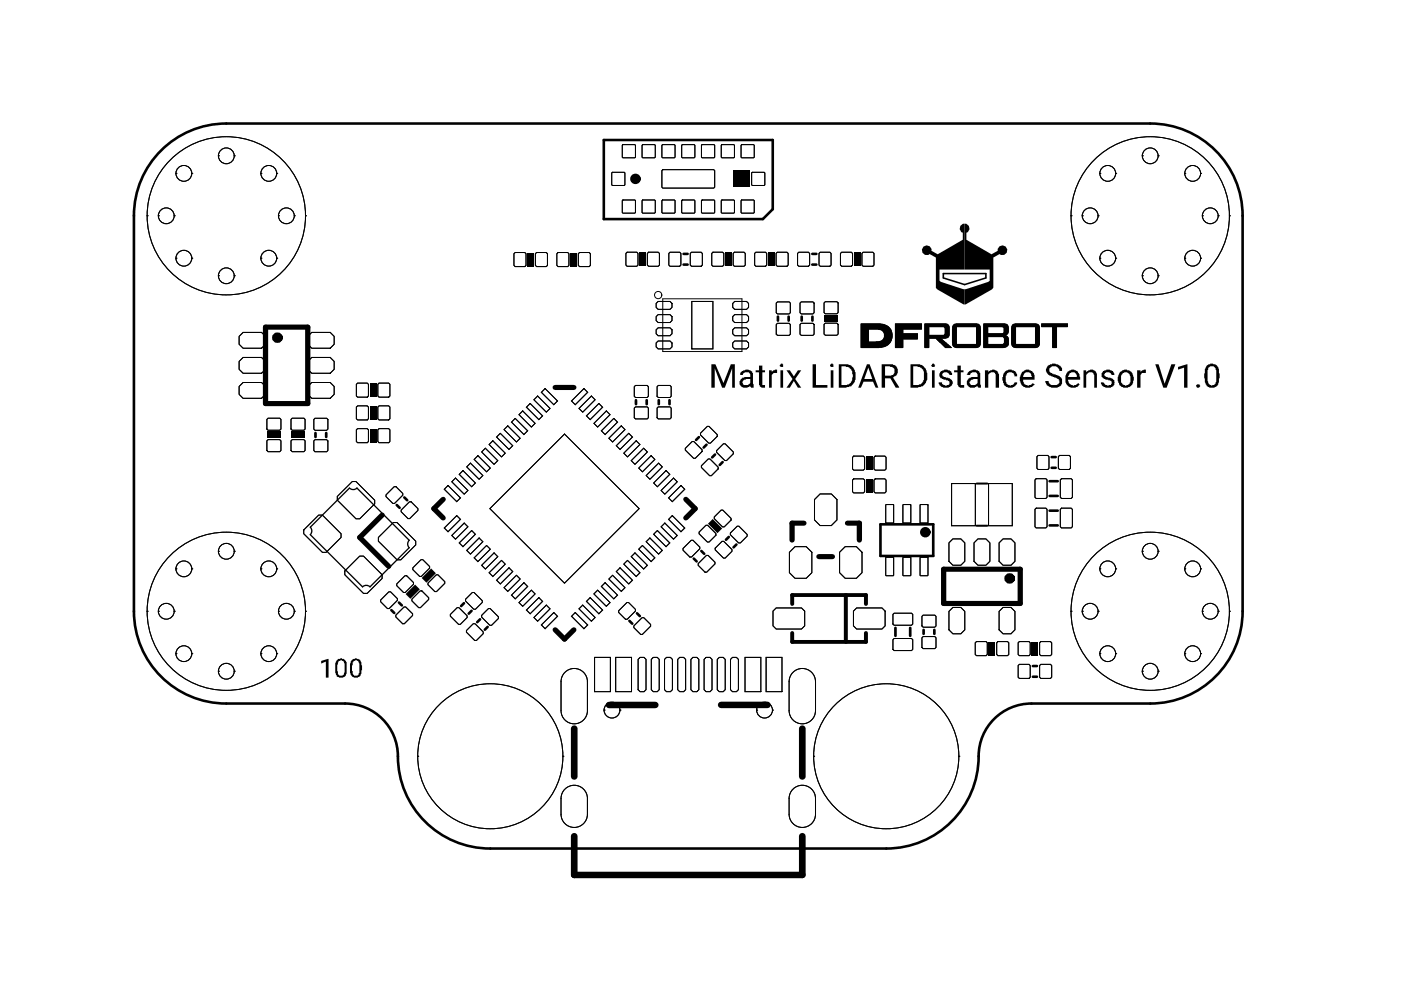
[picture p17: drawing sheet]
<svg xmlns="http://www.w3.org/2000/svg" width="297mm" height="210mm" viewBox="0 0 297 210" stroke-linecap="round" stroke-linejoin="round" font-family="sans-serif">
<g fill="none" stroke="#000" stroke-width=".21">
<path d="M37.3 36.8h.1M37.3 36.8a1.68 1.68 0 0 0 1.7 1.6 1.68 1.68 0 0 0 1.7-1.6M37.3 36.8a1.68 1.68 0 0 1 1.7-1.7 1.68 1.68 0 0 1 1.7 1.7M40.7 36.8h.1M46.3 33h.1M46.3 33a1.68 1.68 0 0 0 1.7 1.7 1.68 1.68 0 0 0 1.7-1.7M46.3 33a1.68 1.68 0 0 1 1.7-1.6 1.68 1.68 0 0 1 1.7 1.6M49.7 33h.1M55.3 36.8h.1M55.3 36.8a1.68 1.68 0 0 0 1.7 1.6 1.68 1.68 0 0 0 1.7-1.6M55.3 36.8a1.68 1.68 0 0 1 1.7-1.7 1.68 1.68 0 0 1 1.7 1.7M58.7 36.8h.1"/>
<path d="M129.8 36.5h2.6l.1 .2v2.5l-.1 .1h-2.6l-.1-.1v-2.5zM132.1 30.7h2.5l.1 .1v2.5l-.1 .2h-2.5l-.2-.2v-2.5zM136.1 30.8l.2-.1h2.5l.1 .1v2.5l-.1 .2h-2.5l-.2-.2zM140.3 30.8l.2-.1h2.5l.1 .1v2.5l-.1 .2h-2.5l-.2-.2zM140.3 36.2l.2-.2h10.8l.2 .2v3.5l-.2 .2h-10.8l-.2-.2zM144.7 30.7h2.5l.1 .1v2.5l-.1 .2h-2.5l-.2-.2v-2.5zM148.9 30.7h2.5l.1 .1v2.5l-.1 .2h-2.5l-.2-.2v-2.5zM152.9 30.8l.2-.1h2.5l.1 .1v2.5l-.1 .2h-2.5l-.2-.2zM157.1 30.8l.2-.1h2.5l.1 .1v2.5l-.1 .2h-2.5l-.2-.2zM159.5 36.5h2.5l.2 .2v2.5l-.2 .1h-2.5l-.1-.1v-2.5zM233.2 36.8h.1M233.2 36.8a1.68 1.68 0 0 0 1.7 1.6 1.68 1.68 0 0 0 1.6-1.6"/>
<path d="M233.2 36.8a1.68 1.68 0 0 1 1.7-1.7 1.68 1.68 0 0 1 1.6 1.7M236.5 36.8h.1M242.2 33h.1M242.2 33a1.68 1.68 0 0 0 1.7 1.7 1.68 1.68 0 0 0 1.6-1.7M242.2 33a1.68 1.68 0 0 1 1.7-1.6 1.68 1.68 0 0 1 1.6 1.6M245.5 33h.1M251.2 36.8h.1M251.2 36.8a1.68 1.68 0 0 0 1.7 1.6 1.68 1.68 0 0 0 1.7-1.6M251.2 36.8a1.68 1.68 0 0 1 1.7-1.7 1.68 1.68 0 0 1 1.7 1.7M254.6 36.8h.1M31.2 45.8h.1M31.2 45.8a16.8 16.8 0 0 0 16.8 16.7 16.8 16.8 0 0 0 16.8-16.7"/>
<path d="M31.2 45.8a16.8 16.8 0 0 1 16.8-16.8 16.8 16.8 0 0 1 16.8 16.8M33.6 45.8h.1M33.6 45.8a1.68 1.68 0 0 0 1.7 1.6 1.68 1.68 0 0 0 1.6-1.6M33.6 45.8a1.68 1.68 0 0 1 1.7-1.7 1.68 1.68 0 0 1 1.6 1.7M36.9 45.8h.1M37.3 54.7h.1M37.3 54.7a1.68 1.68 0 0 0 1.7 1.7 1.68 1.68 0 0 0 1.7-1.7M37.3 54.7a1.68 1.68 0 0 1 1.7-1.6 1.68 1.68 0 0 1 1.7 1.6M40.7 54.7h.1M46.3 58.5h.1M46.3 58.5a1.68 1.68 0 0 0 1.7 1.6 1.68 1.68 0 0 0 1.7-1.6M46.3 58.5a1.68 1.68 0 0 1 1.7-1.7 1.68 1.68 0 0 1 1.7 1.7"/>
<path d="M49.7 58.5h.1M55.3 54.7h.1M55.3 54.7a1.68 1.68 0 0 0 1.7 1.7 1.68 1.68 0 0 0 1.7-1.7M55.3 54.7a1.68 1.68 0 0 1 1.7-1.6 1.68 1.68 0 0 1 1.7 1.6M58.7 54.7h.1M59 45.8h.1M59 45.8a1.68 1.68 0 0 0 1.7 1.6 1.68 1.68 0 0 0 1.7-1.6M59 45.8a1.68 1.68 0 0 1 1.7-1.7 1.68 1.68 0 0 1 1.7 1.7M62.4 45.8h.1M64.8 45.8h.1M109 53.8l.2-.3h2.1l.2 .3v2.5l-.2 .2h-2.1l-.2-.2zM113.5 53.8l.3-.3h2l.3 .3v2.5l-.3 .2h-2l-.3-.2z"/>
<path d="M118.1 53.8l.2-.3h2.1l.2 .3v2.5l-.2 .2h-2.1l-.2-.2zM122.6 53.8l.3-.3h2l.3 .3v2.5l-.3 .2h-2l-.3-.2zM132.1 42.4h2.5l.1 .1v2.6l-.1 .1h-2.5l-.2-.1v-2.6zM132.7 53.7l.3-.2h2l.3 .2v2.5l-.3 .3h-2l-.3-.3zM136.1 42.5l.2-.1h2.5l.1 .1v2.6l-.1 .1h-2.5l-.2-.1zM137.3 53.7l.2-.2h2.1l.2 .2v2.5l-.2 .3h-2.1l-.2-.3zM140.3 42.5l.2-.1h2.5l.1 .1v2.6l-.1 .1h-2.5l-.2-.1zM141.8 53.7l.3-.2h2l.3 .2v2.5l-.3 .3h-2l-.3-.3zM144.7 42.4h2.5l.1 .1v2.6l-.1 .1h-2.5l-.2-.1v-2.6zM146.4 53.7l.2-.2h2.1l.2 .2v2.5l-.2 .3h-2.1l-.2-.3zM148.9 42.4h2.5l.1 .1v2.6l-.1 .1h-2.5l-.2-.1v-2.6zM150.9 53.7l.3-.2h2l.3 .2v2.5l-.3 .3h-2l-.3-.3z"/>
<path d="M152.9 42.5l.2-.1h2.5l.1 .1v2.6l-.1 .1h-2.5l-.2-.1zM155.5 53.7l.2-.2h2.1l.2 .2v2.5l-.2 .3h-2.1l-.2-.3zM157.1 42.5l.2-.1h2.5l.1 .1v2.6l-.1 .1h-2.5l-.2-.1zM160 53.7l.3-.2h2l.3 .2v2.5l-.3 .3h-2l-.3-.3zM164.5 53.7l.3-.2h2.1l.2 .2v2.5l-.2 .3h-2.1l-.3-.3zM169.1 53.7l.3-.2h2l.3 .2v2.5l-.3 .3h-2l-.3-.3zM173.6 53.7l.3-.2h2l.3 .2v2.5l-.3 .3h-2l-.3-.3zM178.2 53.7l.3-.2h2l.3 .2v2.5l-.3 .3h-2l-.3-.3zM182.7 53.7l.3-.2h2l.3 .2v2.5l-.3 .3h-2l-.3-.3zM227.1 45.8h.1M227.1 45.8a16.8 16.8 0 0 0 16.8 16.7 16.8 16.8 0 0 0 16.8-16.7M227.1 45.8a16.8 16.8 0 0 1 16.8-16.8 16.8 16.8 0 0 1 16.8 16.8"/>
<path d="M229.5 45.8h.1M229.5 45.8a1.68 1.68 0 0 0 1.6 1.6 1.68 1.68 0 0 0 1.7-1.6M229.5 45.8a1.68 1.68 0 0 1 1.6-1.7 1.68 1.68 0 0 1 1.7 1.7M232.8 45.8h.1M233.2 54.7h.1M233.2 54.7a1.68 1.68 0 0 0 1.7 1.7 1.68 1.68 0 0 0 1.6-1.7M233.2 54.7a1.68 1.68 0 0 1 1.7-1.6 1.68 1.68 0 0 1 1.6 1.6M236.5 54.7h.1M242.2 58.5h.1M242.2 58.5a1.68 1.68 0 0 0 1.7 1.6 1.68 1.68 0 0 0 1.6-1.6M242.2 58.5a1.68 1.68 0 0 1 1.7-1.7 1.68 1.68 0 0 1 1.6 1.7M245.5 58.5h.1"/>
<path d="M251.2 54.7h.1M251.2 54.7a1.68 1.68 0 0 0 1.7 1.7 1.68 1.68 0 0 0 1.7-1.7M251.2 54.7a1.68 1.68 0 0 1 1.7-1.6 1.68 1.68 0 0 1 1.7 1.6M254.6 54.7h.1M254.9 45.8h.1M254.9 45.8a1.68 1.68 0 0 0 1.7 1.6 1.68 1.68 0 0 0 1.7-1.6M254.9 45.8a1.68 1.68 0 0 1 1.7-1.7 1.68 1.68 0 0 1 1.7 1.7M258.3 45.8h.1M260.7 45.8h.1M51.5 70.5h4l.8 .8v1.7l-.8 .8h-4l-.8-.8v-1.7zM51.5 75.8h4l.8 .8v1.7l-.8 .8h-4l-.8-.8v-1.7zM66.1 70.5h3.9l.8 .8v1.7l-.8 .8h-3.9l-.8-.8v-1.7z"/>
<path d="M66.1 75.8h3.9l.8 .8v1.7l-.8 .8h-3.9l-.8-.8v-1.7zM139.1 72.7l.4-.4h2.6l.4 .4v.9l-.4 .4h-2.6l-.4-.4zM139.1 69.9l.4-.4h2.6l.4 .4v.9l-.4 .4h-2.6l-.4-.4zM139.1 64.3l.4-.4h2.6l.4 .4v.9l-.4 .4h-2.6l-.4-.4zM139.1 67.1l.4-.4h2.6l.4 .4v.9l-.4 .4h-2.6l-.4-.4zM140.5 63.4h16.8v11.1h-16.8zM146.7 63.9h4.5v10.1h-4.5zM155.3 69.9l.5-.4h2.5l.4 .4v.9l-.4 .4h-2.5l-.5-.4zM155.3 64.3l.5-.4h2.5l.4 .4v.9l-.4 .4h-2.5l-.5-.4zM155.8 72.3h2.5l.4 .4v.9l-.4 .4h-2.5l-.5-.4v-.9zM155.8 66.7h2.5l.4 .4v.9l-.4 .4h-2.5l-.5-.4v-.9zM164.6 68.8l.2-.3h2.5l.3 .3v2l-.3 .3h-2.5l-.2-.3z"/>
<path d="M164.6 64.3l.2-.3h2.5l.3 .3v2l-.3 .3h-2.5l-.2-.3zM169.6 68.8l.3-.3h2.4l.3 .3v2l-.3 .3h-2.4l-.3-.3zM169.6 64.3l.3-.3h2.4l.3 .3v2l-.3 .3h-2.4l-.3-.3zM174.7 68.8l.3-.3h2.4l.3 .3v2l-.3 .3h-2.4l-.3-.3zM174.7 64.2l.3-.2h2.4l.3 .2v2.1l-.3 .2h-2.4l-.3-.2zM182.6 73.7h3.8M182.6 73.6h4.3M182.6 73.6h4.6M182.6 73.5h4.8M182.6 73.5h5M182.6 73.4h5.1M182.6 73.4h5.2"/>
<path d="M182.6 73.3h5.4M182.6 73.2h5.5M182.6 73.1h5.6M182.6 73.1h5.7M182.6 73h5.8M182.6 72.9h5.9M182.6 72.8h6M182.6 72.7h6M182.6 72.7h6.1M182.6 72.6h6.1M182.6 72.6h6.2M182.6 72.5h6.2"/>
<path d="M182.6 72.5h1.6M182.6 72.4h1.6M182.6 72.3h1.6M182.6 72.2h1.6M182.6 72.1h1.6M182.6 72h1.6M182.6 71.9h1.6M182.6 71.8h1.6M182.6 71.7h1.6M182.6 71.6h1.6M182.6 71.5h1.6M182.6 71.4h1.6"/>
<path d="M182.6 71.3h1.6M182.6 71.2h1.6M182.6 71.1h1.6M182.6 71h1.6M182.6 70.9h1.6M182.6 70.8h1.6M182.6 70.7h1.6M182.6 70.6h1.6M182.6 70.5h1.6M182.6 70.4h1.6M182.6 70.3h1.6M182.6 70.2h1.6"/>
<path d="M182.6 70.1h1.6M182.6 70h1.6M182.6 69.9h1.6M182.6 69.8h1.6M182.6 69.8h6.2M182.6 69.7h6.2M182.6 69.7h6.1M182.6 69.6h6.1M182.6 69.6h6M182.6 69.5h6M182.6 69.4h5.9M182.6 69.3h5.8"/>
<path d="M182.6 69.2h5.7M182.6 69.2h5.6M182.6 69.1h5.5M182.6 69.1h5.4M182.6 69h5.3M182.6 68.9h5.2M182.6 68.9h5M182.6 68.8h4.9M182.6 68.8h4.7M182.6 68.7h4.4M182.6 68.7h4.1M185.7 72.5h3.1"/>
<path d="M186.3 69.8h2.5M186.4 72.4h2.5M186.6 69.9h2.3M186.7 72.3h2.2M186.8 72.3h2.1M186.8 70h2.1M186.9 72.2h2M186.9 70h2M187 72.2h2M187 70.1h1.9M187.1 72.1h1.9M187.1 70.1h1.9"/>
<path d="M187.2 72.1h1.8M187.2 70.2h1.8M187.2 72h1.8M187.3 71.9h1.7M187.3 70.3h1.7M187.3 70.4h1.7M187.4 71.8h1.7M187.4 71.7h1.7M187.4 70.5h1.7M187.4 70.4h1.6M187.4 71.6h1.7M187.4 70.6h1.7"/>
<path d="M187.5 71.5h1.7M187.5 71.4h1.7M187.5 71.3h1.7M187.5 71.2h1.7M187.5 71.1h1.7M187.5 71h1.7M187.5 70.9h1.7M187.5 70.8h1.7M187.5 70.7h1.6M189.8 73.7h1.6M189.8 73.6h1.6M189.8 73.5h1.6"/>
<path d="M189.8 73.4h1.6M189.8 73.3h1.6M189.8 73.2h1.6M189.8 73.1h1.6M189.8 73h1.6M189.8 72.9h1.6M189.8 72.8h1.6M189.8 72.7h1.6M189.8 72.6h1.6M189.8 72.5h1.6M189.8 72.4h1.6M189.8 72.3h1.6"/>
<path d="M189.8 72.2h1.6M189.8 72.1h1.6M189.8 72h1.6M189.8 71.9h1.6M189.8 71.9h4.7M189.8 71.8h4.7M189.8 71.7h4.7M189.8 71.6h4.7M189.8 71.5h4.7M189.8 71.4h4.7M189.8 71.3h4.7M189.8 71.2h4.7"/>
<path d="M189.8 71.1h4.7M189.8 71h4.7M189.8 70.9h4.7M189.8 70.8h4.7M189.8 70.7h1.6M189.8 70.6h1.6M189.8 70.5h1.6M189.8 70.4h1.6M189.8 70.3h1.6M189.8 70.2h1.6M189.8 70.1h1.6M189.8 70h1.6"/>
<path d="M189.8 69.9h1.6M189.8 69.8h1.6M189.8 69.8h5.6M189.8 69.7h5.6M189.8 69.6h5.6M189.8 69.5h5.6M189.8 69.4h5.6M189.8 69.3h5.6M189.8 69.2h5.6M189.8 69.1h5.6M189.8 69h5.6M189.8 68.9h5.6"/>
<path d="M189.8 68.8h5.6M189.8 68.7h5.6M196.1 73.7h.8M196.1 73.6h.8M196.1 73.5h.8M196.1 73.4h.8M196.1 73.3h.8M196.1 73.2h.8M196.1 73.1h.8M196.1 73h.8M196.1 72.9h.8M196.1 72.8h.8"/>
<path d="M196.1 72.7h.8M196.1 72.6h.8M196.1 72.5h.8M196.1 72.4h.8M196.1 72.3h.8M196.1 72.2h.8M196.1 72.1h.8M196.1 72h.8M196.1 71.9h.8M196.1 71.8h.8M196.1 71.7h4.4M196.1 71.7h4.6"/>
<path d="M196.1 71.6h4.7M196.1 71.5h4.9M196.1 71.4h5M196.1 71.3h5M196.1 71.3h5.1M196.1 71.2h5.1M196.1 71.1h5.1M196.1 71h.8M196.1 70.9h.8M196.1 70.8h.8M196.1 70.7h.8M196.1 70.6h.8"/>
<path d="M196.1 70.5h.8M196.1 70.4h.8M196.1 70.3h.8M196.1 70.2h.8M196.1 70.1h.8M196.1 70h.8M196.1 69.9h.8M196.1 69.8h.8M196.1 69.7h.8M196.1 69.6h.8M196.1 69.5h.8M196.1 69.4h.8"/>
<path d="M196.1 69.3h.8M196.1 69.3h5.1M196.1 69.2h5.1M196.1 69.1h5.1M196.1 69.1h5M196.1 69h5M196.1 68.9h5M196.1 68.9h4.9M196.1 68.8h4.9M196.1 68.8h4.8M196.1 68.7h4.7M196.1 68.7h4.5"/>
<path d="M198.5 71.8h1M198.6 71.9h1M198.6 71.9h1.1M198.7 72h1.1M198.7 72.1h1.1M198.8 72.1h1.1M198.9 72.2h1M198.9 72.2h1.1M199 72.3h1.1M199 72.3h1.2M199.1 72.4h1.1M199.1 72.5h1.2"/>
<path d="M199.2 72.5h1.1M199.3 72.6h1.1M199.3 72.6h1.2M199.4 72.7h1.2M199.5 72.7h1.1M199.5 72.8h1.2M199.6 72.9h1.1M199.7 72.9h1.1M199.7 73h1.1M199.8 73h1.2M199.8 73.1h1.2M199.9 73.1h1.2"/>
<path d="M199.9 73.2h1.2M200 73.2h1.2M200.1 73.3h1.1M200.1 73.4h1.3M200.2 73.4h1.2M200.2 71h1M200.2 69.3h1M200.2 73.5h1.3M200.3 73.5h1.2M200.3 70.9h.9M200.3 69.4h.9M200.3 73.6h1.3"/>
<path d="M200.3 70.8h.9M200.3 69.6h.9M200.3 69.5h.9M200.4 73.6h1.2M200.4 70.8h.8M200.4 70.7h.8M200.4 70.6h.8M200.4 70.5h.8M200.4 70.4h.8M200.4 70.3h.8M200.4 70.2h.8M200.4 70.1h.8"/>
<path d="M200.4 70h.8M200.4 69.9h.8M200.4 69.8h.8M200.4 69.7h.8M200.4 69.6h.8M200.5 73.7h1.3M201.9 72.6h.9M201.9 72.5h.9M201.9 72.4h.9M201.9 72.3h.9M201.9 72.2h.9M201.9 72.1h.9"/>
<path d="M201.9 72h.9M201.9 71.9h.9M201.9 71.8h.9M201.9 71.7h.9M201.9 71.6h.9M201.9 71.5h.9M201.9 71.4h.9M201.9 71.3h.9M201.9 71.2h.9M201.9 71.1h.9M201.9 71h.9M201.9 70.9h.9"/>
<path d="M201.9 70.8h.9M201.9 70.7h.9M201.9 70.6h.9M201.9 70.5h.9M201.9 70.4h.9M201.9 70.3h.9M201.9 70.2h.9M201.9 70.1h.9M201.9 70h.9M201.9 69.9h.9M201.9 69.8h.9M201.9 69.7h.9"/>
<path d="M202 73.1h5.8M202 73h5.8M202 73h.8M202 72.9h.8M202 72.8h.8M202 72.7h.8M202 69.7h.8M202 69.6h.8M202 69.5h.8M202 69.4h.8M202 69.3h.8M202 69.3h5.8"/>
<path d="M202 73.2h5.8M202 69.2h5.8M202 69.1h5.8M202.1 73.4h5.6M202.1 73.3h5.6M202.1 69.1h5.6M202.1 69h5.6M202.2 73.4h5.5M202.2 68.9h5.5M202.2 73.5h5.4M202.2 68.9h5.4M202.3 73.5h5.2"/>
<path d="M202.3 68.8h5.2M202.4 73.6h5M202.4 68.7h5M202.5 73.6h4.8M202.7 68.7h4.4M202.8 73.7h4.2M207 73h.8M207 72.9h.8M207 72.8h.8M207 72.7h.8M207 72.6h.8M207 72.6h.9"/>
<path d="M207 72.5h.9M207 72.4h.9M207 72.3h.9M207 72.2h.9M207 72.1h.9M207 72h.9M207 71.9h.9M207 71.8h.9M207 71.7h.9M207 71.6h.9M207 71.5h.9M207 71.4h.9"/>
<path d="M207 71.3h.9M207 71.2h.9M207 71.1h.9M207 71h.9M207 70.9h.9M207 70.8h.9M207 70.7h.9M207 70.6h.9M207 70.5h.9M207 70.4h.9M207 70.3h.9M207 70.2h.9"/>
<path d="M207 70.1h.9M207 70h.9M207 69.9h.9M207 69.8h.9M207 69.7h.9M207 69.7h.8M207 69.6h.8M207 69.5h.8M207 69.4h.8M207 69.3h.8M208.6 73.7h4.2M208.6 73.6h4.5"/>
<path d="M208.6 73.6h4.6M208.6 73.5h4.8M208.6 73.5h4.9M208.6 73.4h4.9M208.6 73.4h5M208.6 73.3h5M208.6 73.2h5.1M208.6 73.1h5.1M208.6 73h5.2M208.6 73h.8M208.6 72.9h.8M208.6 72.8h.8"/>
<path d="M208.6 72.7h.8M208.6 72.6h.8M208.6 72.5h.8M208.6 72.4h.8M208.6 72.3h.8M208.6 72.2h.8M208.6 72.1h.8M208.6 72h.8M208.6 71.9h.8M208.6 71.8h.8M208.6 71.7h.8M208.6 71.6h.8"/>
<path d="M208.6 71.5h.8M208.6 71.4h.8M208.6 71.4h5M208.6 71.3h4.9M208.6 71.2h4.8M208.6 71.2h4.6M208.6 71.1h4.5M208.6 71h4.6M208.6 71h4.7M208.6 70.9h4.9M208.6 70.8h5M208.6 70.7h.8"/>
<path d="M208.6 70.6h.8M208.6 70.5h.8M208.6 70.4h.8M208.6 70.3h.8M208.6 70.2h.8M208.6 70.1h.8M208.6 70h.8M208.6 69.9h.8M208.6 69.8h.8M208.6 69.7h.8M208.6 69.6h.8M208.6 69.5h.8"/>
<path d="M208.6 69.4h.8M208.6 69.3h.8M208.6 69.3h5.1M208.6 69.2h5.1M208.6 69.1h5.1M208.6 69h5M208.6 68.9h5M208.6 68.8h4.9M208.6 68.8h4.8M208.6 68.7h4.7M208.6 68.7h4.5M212.6 70.7h1.1"/>
<path d="M212.6 69.3h1.1M212.7 73h1.1M212.7 71.4h.9M212.8 71.5h.9M212.8 70.6h.9M212.8 69.4h.9M212.8 72.9h1M212.8 70.5h.9M212.8 69.4h1M212.9 72.8h.9M212.9 72.7h.9M212.9 71.7h.8"/>
<path d="M212.9 71.6h.8M212.9 70.5h.8M212.9 70.4h.8M212.9 70.4h.9M212.9 70.3h.9M212.9 70.2h.9M212.9 70.1h.9M212.9 70h.9M212.9 69.9h.9M212.9 69.8h.9M212.9 69.7h.9M212.9 69.6h.9"/>
<path d="M212.9 69.5h.9M212.9 72.6h.9M212.9 72.5h.9M212.9 72.4h.9M212.9 72.3h.9M212.9 72.2h.9M212.9 72.1h.9M212.9 72h.9M212.9 71.9h.9M212.9 71.8h.9M214.5 72.9h.8M214.5 72.8h.8"/>
<path d="M214.5 72.7h.8M214.5 72.6h.8M214.5 72.5h.8M214.5 72.4h.8M214.5 72.3h.8M214.5 72.2h.8M214.5 72.1h.8M214.5 72h.8M214.5 71.9h.8M214.5 71.8h.8M214.5 71.7h.8M214.5 71.6h.8"/>
<path d="M214.5 71.5h.8M214.5 71.4h.8M214.5 71.3h.8M214.5 71.2h.8M214.5 71.1h.8M214.5 71h.8M214.5 70.9h.8M214.5 70.8h.8M214.5 70.7h.8M214.5 70.6h.8M214.5 70.5h.8M214.5 70.4h.8"/>
<path d="M214.5 70.3h.8M214.5 70.2h.8M214.5 70.1h.8M214.5 70h.8M214.5 69.9h.8M214.5 69.8h.8M214.5 69.7h.8M214.5 69.6h.8M214.5 69.5h.8M214.5 73.1h5.8M214.5 73h5.9M214.5 73h.8"/>
<path d="M214.5 69.4h.8M214.5 69.3h.8M214.5 69.3h5.8M214.5 69.2h5.8M214.6 73.3h5.7M214.6 73.2h5.7M214.6 69.1h5.7M214.6 73.4h5.6M214.6 69h5.7M214.6 68.9h5.6M214.7 73.4h5.5M214.7 68.9h5.5"/>
<path d="M214.8 73.5h5.4M214.8 68.8h5.3M214.8 73.5h5.3M214.9 73.6h5.1M214.9 68.8h5.1M215 68.7h4.9M215 73.6h4.9M215.2 68.7h4.4M215.3 73.7h4.3M219.5 73h.9M219.5 72.9h.9M219.5 72.8h.9"/>
<path d="M219.5 72.7h.9M219.5 72.6h.9M219.5 72.5h.9M219.5 72.4h.9M219.5 72.3h.9M219.5 72.2h.9M219.5 72.1h.9M219.5 72h.9M219.5 71.9h.9M219.5 71.8h.9M219.5 71.7h.9M219.5 71.6h.9"/>
<path d="M219.5 71.5h.9M219.5 71.4h.9M219.5 71.3h.9M219.5 71.2h.9M219.5 71.1h.9M219.5 71h.9M219.5 70.9h.9M219.5 70.8h.9M219.5 70.7h.9M219.5 70.6h.9M219.5 70.5h.9M219.5 70.4h.9"/>
<path d="M219.5 70.3h.9M219.5 70.2h.9M219.5 70.1h.9M219.5 70h.9M219.5 69.9h.9M219.5 69.8h.9M219.5 69.7h.9M219.5 69.6h.9M219.5 69.5h.9M219.5 69.4h.9M219.5 69.3h.9M220.8 69.3h5.5"/>
<path d="M220.8 69.2h5.5M220.8 69.1h5.5M220.8 69h5.5M220.8 68.9h5.5M220.8 68.8h5.5M220.8 68.7h5.5M223.2 73.7h.8M223.2 73.6h.8M223.2 73.5h.8M223.2 73.4h.8M223.2 73.3h.8M223.2 73.2h.8"/>
<path d="M223.2 73.1h.8M223.2 73h.8M223.2 72.9h.8M223.2 72.8h.8M223.2 72.7h.8M223.2 72.6h.8M223.2 72.5h.8M223.2 72.4h.8M223.2 72.3h.8M223.2 72.2h.8M223.2 72.1h.8M223.2 72h.8"/>
<path d="M223.2 71.9h.8M223.2 71.8h.8M223.2 71.7h.8M223.2 71.6h.8M223.2 71.5h.8M223.2 71.4h.8M223.2 71.3h.8M223.2 71.2h.8M223.2 71.1h.8M223.2 71h.8M223.2 70.9h.8M223.2 70.8h.8"/>
<path d="M223.2 70.7h.8M223.2 70.6h.8M223.2 70.5h.8M223.2 70.4h.8M223.2 70.3h.8M223.2 70.2h.8M223.2 70.1h.8M223.2 70h.8M223.2 69.9h.8M223.2 69.8h.8M223.2 69.7h.8M223.2 69.6h.8"/>
<path d="M223.2 69.5h.8M223.2 69.4h.8M223.2 69.3h.8M51.5 81.1h4l.8 .8v1.7l-.8 .9h-4l-.8-.9v-1.7zM56.6 93.5l.2-.3h2.5l.3 .3v2l-.3 .3h-2.5l-.2-.3zM56.6 88.9l.2-.2h2.5l.3 .2v2.1l-.3 .2h-2.5l-.2-.2zM61.7 93.5l.3-.3h2.4l.3 .3v2l-.3 .3h-2.4l-.3-.3zM61.7 88.9l.3-.2h2.4l.3 .2v2.1l-.3 .2h-2.4l-.3-.2zM66.1 81.1h3.9l.8 .8v1.7l-.8 .9h-3.9l-.8-.9v-1.7zM66.5 93.5l.3-.3h2.5l.2 .3v2l-.2 .3h-2.5l-.3-.3zM66.5 88.9l.3-.2h2.5l.2 .2v2.1l-.2 .2h-2.5l-.3-.2zM75.6 91.1l.2-.2h2.1l.2 .2v2.5l-.2 .3h-2.1l-.2-.3z"/>
<path d="M75.6 81.5l.2-.3h2.1l.2 .3v2.5l-.2 .2h-2.1l-.2-.2zM75.6 86.3l.2-.2h2.1l.2 .2v2.5l-.2 .2h-2.1l-.2-.2zM80.1 91.1l.3-.2h2l.3 .2v2.5l-.3 .3h-2l-.3-.3zM80.1 81.5l.3-.3h2l.3 .3v2.5l-.3 .2h-2l-.3-.2zM80.1 86.3l.3-.2h2l.3 .2v2.5l-.3 .2h-2l-.3-.2zM99 99l.7-.8 2.7 2.6-.8 .8zM100.5 97.4l.8-.8 2.7 2.6-.8 .8zM102.1 95.8l.8-.8 2.6 2.7-.8 .8zM103.7 94.2l.8-.7 2.6 2.6-.8 .8zM105.3 92.7l.8-.8 2.6 2.6-.8 .8zM106.9 91.1l.8-.8 2.6 2.6-.8 .8zM108.4 89.5l.8-.8 2.7 2.6-.8 .8z"/>
<path d="M110 87.9l.8-.8 2.7 2.7-.8 .7zM111.6 86.3l.8-.8 2.6 2.7-.8 .8zM113.2 84.8l.8-.8 2.6 2.6-.8 .8zM114.8 83.2l.8-.8 2.6 2.6-.8 .8zM121.2 85l2.6-2.6 .8 .8-2.6 2.6zM122.8 86.6l2.6-2.6 .8 .8-2.7 2.6zM124.3 88.2l2.7-2.7 .8 .8-2.7 2.7zM125.9 89.8l2.7-2.7 .7 .8-2.6 2.7zM127.5 91.3l2.6-2.6 .8 .8-2.6 2.6zM129.1 92.9l2.6-2.6 .8 .8-2.6 2.6zM130.7 94.5l2.6-2.6 .8 .8-2.6 2.6zM132.3 96.1l2.6-2.6 .8 .7-2.7 2.7z"/>
<path d="M133.8 97.7l2.7-2.7 .8 .8-2.7 2.7zM134.5 82l.2-.3h2.5l.3 .3v2l-.3 .3h-2.5l-.2-.3zM134.5 86.5l.2-.2h2.5l.3 .2v2.1l-.3 .2h-2.5l-.2-.2zM135.4 99.2l2.7-2.6 .7 .8-2.6 2.6zM139.3 82l.3-.3h2.4l.3 .3v2l-.3 .3h-2.4l-.3-.3zM139.3 86.5l.3-.2h2.4l.3 .2v2.1l-.3 .2h-2.4l-.3-.2zM145.3 95.1l1.4-1.5h.4l1.8 1.8v.3l-1.5 1.5h-.4l-1.7-1.8zM148.5 91.8l1.5-1.4h.3l1.8 1.7v.4l-1.5 1.5h-.3l-1.8-1.8zM148.7 98.8l1.5-1.5h.3l1.8 1.8v.3l-1.5 1.5h-.3l-1.8-1.8zM151.9 95.5l1.5-1.4h.3l1.8 1.7v.4l-1.5 1.4h-.3l-1.8-1.7zM180.8 97l.2-.3h2.1l.2 .3v2.4l-.2 .3h-2.1l-.2-.3zM185.3 97l.3-.3h2l.3 .3v2.4l-.3 .3h-2l-.3-.3z"/>
<path d="M219.8 96.8l.3-.2h2.1l.2 .2v2.5l-.2 .2h-2.1l-.3-.2zM224.4 96.8l.3-.2h2l.3 .2v2.5l-.3 .2h-2l-.3-.2zM46.3 116.9h.1M46.3 116.9a1.68 1.68 0 0 0 1.7 1.7 1.68 1.68 0 0 0 1.7-1.7M46.3 116.9a1.68 1.68 0 0 1 1.7-1.7 1.68 1.68 0 0 1 1.7 1.7M49.7 116.9h.1M64.4 112.4l3.2-3.2h.8l3.9 4v.8l-3.2 3.1h-.7l-4-3.9zM71.5 105.3l3.2-3.2h.8l3.9 3.9v.8l-3.1 3.2h-.8l-4-4zM80.2 114l3.2-3.2h.8l3.9 3.9v.8l-3.1 3.2h-.8l-4-4zM81.8 104.9l1.8-1.7h.3l1.5 1.4v.4l-1.8 1.7h-.3l-1.5-1.4zM85.1 108.1l1.7-1.7h.4l1.4 1.4v.4l-1.7 1.8h-.4l-1.4-1.5zM94.2 103.7l.8-.8 2.6 2.7-.8 .8z"/>
<path d="M94.2 112l2.6-2.7 .8 .8-2.6 2.6zM95.8 113.5l2.6-2.6 .8 .8-2.6 2.6zM95.8 102.2l.8-.8 2.6 2.6-.8 .8zM97.4 100.6l.8-.8 2.6 2.6-.8 .8zM97.4 115.1l2.6-2.6 .8 .8-2.6 2.6zM99 116.7l2.6-2.6 .8 .8-2.7 2.6zM100.5 118.3l2.7-2.7 .8 .8-2.7 2.7zM102.1 119.9l2.6-2.7 .8 .8-2.6 2.6zM103.9 107.8l15.8-15.8 15.8 15.8-15.8 15.9zM133 118.8l2.7 2.6-.8 .8-2.6-2.6zM133.8 118l.8-.8 2.7 2.7-.8 .7zM135.4 116.4l.8-.8 2.6 2.7-.7 .8z"/>
<path d="M137 114.9l.8-.8 2.6 2.6-.8 .8zM137 100.8l2.6-2.6 .8 .8-2.6 2.6zM138.6 113.3l.8-.8 2.6 2.6-.8 .8zM138.6 102.4l2.6-2.6 .8 .8-2.6 2.6zM140.2 111.7l.8-.8 2.6 2.6-.8 .8zM140.2 104l2.6-2.6 .8 .8-2.6 2.6zM141.8 105.6l2.6-2.7 .8 .8-2.7 2.7zM141.8 110.1l.7-.8 2.7 2.7-.8 .7zM144.8 116.3l1.8-1.8h.3l1.5 1.5v.4l-1.8 1.7h-.3l-1.5-1.4zM148 119.5l1.8-1.7h.3l1.5 1.4v.4l-1.8 1.7h-.3l-1.5-1.4zM148.2 112.8l1.5-1.4h.3l1.8 1.7v.4l-1.5 1.4h-.3l-1.8-1.7zM151.4 109.6l1.5-1.4h.4l1.7 1.7v.4l-1.4 1.4h-.4l-1.8-1.7z"/>
<path d="M151.6 116.2l1.5-1.4h.3l1.8 1.7v.4l-1.5 1.4h-.3l-1.8-1.7zM154.9 113l1.4-1.4h.4l1.7 1.7v.4l-1.4 1.4h-.4l-1.7-1.7zM167.4 117.1l1.2-1.2h2.3l1.2 1.2v4.3l-1.2 1.2h-2.3l-1.2-1.2zM172.7 105.9l1.2-1.2h2.4l1.1 1.2v4.3l-1.1 1.2h-2.4l-1.2-1.2zM178 117.1l1.2-1.2h2.4l1.2 1.2v4.3l-1.2 1.2h-2.4l-1.2-1.2zM180.8 101.8l.2-.3h2.1l.2 .3v2.5l-.2 .2h-2.1l-.2-.2zM185.3 101.8l.3-.3h2l.3 .3v2.5l-.3 .2h-2l-.3-.2zM187.8 118.2h1.7l-.1 3.9-1.6-.1zM187.8 107.1h1.7l-.1 3.8-1.6-.1zM191.4 118.2h1.7l-.1 3.9-1.6-.1zM191.4 107.1h1.7l-.1 3.8-1.6-.1zM195.1 118.2h1.6v3.9l-1.6-.1z"/>
<path d="M195.1 107.1h1.6v3.8l-1.6-.1zM201.2 115.1l.8-.8h1.7l.9 .8v3.9l-.9 .8h-1.7l-.8-.8zM201.8 102.5h5v9h-5zM206.5 115.1l.9-.8h1.6l.9 .8v3.9l-.9 .8h-1.6l-.9-.8zM209.6 102.5h5v9h-5zM211.8 115.1l.9-.8h1.6l.9 .8v3.9l-.9 .8h-1.6l-.9-.8zM219.4 108l.3-.3h2l.3 .3v3.7l-.3 .2h-2l-.3-.2zM219.4 101.7l.3-.2h2l.3 .2v3.7l-.3 .3h-2l-.3-.3zM224.8 108l.3-.3h2l.3 .3v3.7l-.3 .2h-2l-.3-.2zM224.8 101.7l.3-.2h2l.3 .2v3.7l-.3 .3h-2l-.3-.3zM242.2 116.9h.1M242.2 116.9a1.68 1.68 0 0 0 1.7 1.7 1.68 1.68 0 0 0 1.6-1.7"/>
<path d="M242.2 116.9a1.68 1.68 0 0 1 1.7-1.7 1.68 1.68 0 0 1 1.6 1.7M245.5 116.9h.1M31.2 129.6h.1M31.2 129.6a16.8 16.8 0 0 0 16.8 16.8 16.8 16.8 0 0 0 16.8-16.8M31.2 129.6a16.8 16.8 0 0 1 16.8-16.8 16.8 16.8 0 0 1 16.8 16.8M33.6 129.6h.1M33.6 129.6a1.68 1.68 0 0 0 1.7 1.7 1.68 1.68 0 0 0 1.6-1.7M33.6 129.6a1.68 1.68 0 0 1 1.7-1.7 1.68 1.68 0 0 1 1.6 1.7M36.9 129.6h.1M37.3 138.6h.1M37.3 138.6a1.68 1.68 0 0 0 1.7 1.7 1.68 1.68 0 0 0 1.7-1.7M37.3 138.6a1.68 1.68 0 0 1 1.7-1.7 1.68 1.68 0 0 1 1.7 1.7"/>
<path d="M37.3 120.6h.1M37.3 120.6a1.68 1.68 0 0 0 1.7 1.7 1.68 1.68 0 0 0 1.7-1.7M37.3 120.6a1.68 1.68 0 0 1 1.7-1.7 1.68 1.68 0 0 1 1.7 1.7M40.7 138.6h.1M40.7 120.6h.1M55.3 138.6h.1M55.3 138.6a1.68 1.68 0 0 0 1.7 1.7 1.68 1.68 0 0 0 1.7-1.7M55.3 138.6a1.68 1.68 0 0 1 1.7-1.7 1.68 1.68 0 0 1 1.7 1.7M55.3 120.6h.1M55.3 120.6a1.68 1.68 0 0 0 1.7 1.7 1.68 1.68 0 0 0 1.7-1.7M55.3 120.6a1.68 1.68 0 0 1 1.7-1.7 1.68 1.68 0 0 1 1.7 1.7M58.7 138.6h.1"/>
<path d="M58.7 120.6h.1M59 129.6h.1M59 129.6a1.68 1.68 0 0 0 1.7 1.7 1.68 1.68 0 0 0 1.7-1.7M59 129.6a1.68 1.68 0 0 1 1.7-1.7 1.68 1.68 0 0 1 1.7 1.7M62.4 129.6h.1M64.8 129.6h.1M73.1 121.1l3.2-3.2h.8l3.9 4v.7l-3.1 3.2h-.8l-4-3.9zM80.7 127.2l1.7-1.7h.4l1.5 1.4v.4l-1.8 1.7h-.4l-1.4-1.4zM83.9 130.4l1.8-1.7h.3l1.5 1.4v.4l-1.8 1.7h-.3l-1.5-1.4zM84.1 123.8l1.8-1.7h.3l1.5 1.4v.4l-1.8 1.7h-.3l-1.5-1.4zM87.3 127l1.8-1.7h.3l1.5 1.4v.4l-1.8 1.7h-.3l-1.5-1.4zM87.5 120.4l1.8-1.7h.3l1.5 1.4v.4l-1.8 1.7h-.3l-1.5-1.4z"/>
<path d="M90.7 123.6l1.8-1.7h.4l1.4 1.4v.4l-1.7 1.7h-.4l-1.5-1.4zM95.5 130.3l1.4-1.5h.4l1.7 1.8v.3l-1.4 1.5h-.4l-1.7-1.8zM98.7 127.1l1.5-1.5h.3l1.8 1.8v.3l-1.5 1.5h-.3l-1.8-1.8zM98.9 133.7l1.4-1.5h.4l1.8 1.8v.3l-1.5 1.5h-.4l-1.7-1.8zM102.1 130.5l1.5-1.5h.3l1.8 1.8v.3l-1.5 1.5h-.3l-1.8-1.8zM103.7 121.4l2.6-2.6 .8 .8-2.6 2.6zM105.3 123l2.6-2.6 .8 .8-2.6 2.6zM106.9 124.6l2.6-2.6 .8 .8-2.6 2.6zM108.4 126.2l2.7-2.6 .8 .7-2.7 2.7zM110 127.8l2.7-2.7 .8 .8-2.7 2.7zM111.6 129.3l2.6-2.6 .8 .8-2.6 2.6zM113.2 130.9l2.6-2.6 .8 .8-2.6 2.6z"/>
<path d="M114.8 132.5l2.6-2.6 .8 .8-2.6 2.6zM121.2 130.7l.8-.8 2.6 2.6-.8 .8zM122.8 129.1l.7-.8 2.7 2.6-.8 .8zM124.3 127.5l.8-.8 2.7 2.6-.8 .8zM125.9 125.9l.8-.8 2.6 2.7-.7 .8zM126.1 139.4h3.3v7.2h-3.3zM127.5 124.3l.8-.7 2.6 2.6-.8 .8zM129.9 122l2.6 2.6-.8 .8-2.6-2.6zM130.5 139.4h3.4v7.2h-3.4zM130.7 121.2l.8-.8 2.6 2.6-.8 .8zM131.2 129.5l1.7-1.7h.4l1.4 1.4v.4l-1.7 1.7h-.4l-1.4-1.4zM134.4 132.7l1.7-1.7h.4l1.4 1.4v.4l-1.7 1.7h-.4l-1.4-1.4z"/>
<path d="M135.7 139.4h.9l.4 .4v6.4l-.4 .5h-.9l-.4-.5v-6.4zM138.1 139.8l.4-.4h.9l.4 .4v6.4l-.4 .4h-.9l-.4-.4zM141.3 139.4h.8l.5 .4v6.4l-.5 .4h-.8l-.4-.4v-6.4zM143.7 139.8l.4-.4h.8l.5 .4v6.4l-.5 .4h-.8l-.4-.4zM146.9 139.4h.8l.5 .4v6.4l-.5 .4h-.8l-.4-.4v-6.4zM149.3 139.8l.4-.4h.8l.5 .4v6.4l-.5 .4h-.8l-.4-.4zM152.5 139.4h.8l.5 .4v6.4l-.5 .5h-.8l-.4-.5v-6.4zM154.9 139.8l.4-.4h.8l.5 .4v6.4l-.5 .4h-.8l-.4-.4zM158 139.4h3.3v7.2h-3.3zM162.4 139.4h3.4v7.2h-3.4zM164.6 128.9h5.3l.7 .7v3.1l-.7 .7h-5.3l-.7-.7v-3.1zM181.6 128.9h5.4l.7 .7v3.1l-.7 .7h-5.4l-.6-.7v-3.1z"/>
<path d="M189.3 135.6l.3-.2h3.7l.2 .2v2.1l-.2 .2h-3.7l-.3-.2zM189.3 130.3l.3-.3h3.7l.2 .3v2l-.2 .3h-3.7l-.3-.3zM195.5 135.2l.2-.2h2.5l.3 .2v2.1l-.3 .2h-2.5l-.2-.2zM195.5 130.7l.2-.3h2.5l.3 .3v2l-.3 .3h-2.5l-.2-.3zM201.2 129.6l.8-.8h1.7l.9 .8v3.9l-.9 .9h-1.7l-.8-.9zM206.8 136.3l.2-.3h2.1l.2 .3v2.5l-.2 .2h-2.1l-.2-.2zM211.3 136.3l.3-.3h2l.3 .3v2.5l-.3 .2h-2l-.3-.2zM211.8 129.6l.9-.8h1.6l.9 .8v3.9l-.9 .9h-1.6l-.9-.9zM215.9 136.3l.2-.3h2.1l.2 .3v2.5l-.2 .2h-2.1l-.2-.2zM220.4 136.3l.3-.3h2l.3 .3v2.5l-.3 .2h-2l-.3-.2zM227.1 129.6h.1M227.1 129.6a16.8 16.8 0 0 0 16.8 16.8 16.8 16.8 0 0 0 16.8-16.8"/>
<path d="M227.1 129.6a16.8 16.8 0 0 1 16.8-16.8 16.8 16.8 0 0 1 16.8 16.8M229.5 129.6h.1M229.5 129.6a1.68 1.68 0 0 0 1.6 1.7 1.68 1.68 0 0 0 1.7-1.7M229.5 129.6a1.68 1.68 0 0 1 1.6-1.7 1.68 1.68 0 0 1 1.7 1.7M232.8 129.6h.1M233.2 138.6h.1M233.2 138.6a1.68 1.68 0 0 0 1.7 1.7 1.68 1.68 0 0 0 1.6-1.7M233.2 138.6a1.68 1.68 0 0 1 1.7-1.7 1.68 1.68 0 0 1 1.6 1.7M233.2 120.6h.1M233.2 120.6a1.68 1.68 0 0 0 1.7 1.7 1.68 1.68 0 0 0 1.6-1.7M233.2 120.6a1.68 1.68 0 0 1 1.7-1.7 1.68 1.68 0 0 1 1.6 1.7M236.5 138.6h.1"/>
<path d="M236.5 120.6h.1M251.2 138.6h.1M251.2 138.6a1.68 1.68 0 0 0 1.7 1.7 1.68 1.68 0 0 0 1.7-1.7M251.2 138.6a1.68 1.68 0 0 1 1.7-1.7 1.68 1.68 0 0 1 1.7 1.7M251.2 120.6h.1M251.2 120.6a1.68 1.68 0 0 0 1.7 1.7 1.68 1.68 0 0 0 1.7-1.7M251.2 120.6a1.68 1.68 0 0 1 1.7-1.7 1.68 1.68 0 0 1 1.7 1.7M254.6 138.6h.1M254.6 120.6h.1M254.9 129.6h.1M254.9 129.6a1.68 1.68 0 0 0 1.7 1.7 1.68 1.68 0 0 0 1.7-1.7M254.9 129.6a1.68 1.68 0 0 1 1.7-1.7 1.68 1.68 0 0 1 1.7 1.7"/>
<path d="M258.3 129.6h.1M260.7 129.6h.1M46.3 142.3h.1M46.3 142.3a1.68 1.68 0 0 0 1.7 1.7 1.68 1.68 0 0 0 1.7-1.7M46.3 142.3a1.68 1.68 0 0 1 1.7-1.7 1.68 1.68 0 0 1 1.7 1.7M49.7 142.3h.1M119.6 142.8a2.8 2.8 0 0 1 3.1-.9 2.8 2.8 0 0 1 1.8 2.6v6.2a2.8 2.8 0 0 1-2.8 2.8 2.8 2.8 0 0 1-2.7-2.8v-6.2v-.6zM128.1 150.6h.1M128.1 150.6a1.68 1.68 0 0 0 1.7 1.6 1.68 1.68 0 0 0 1.6-1.6M128.1 150.6a1.68 1.68 0 0 1 1.7-1.7 1.68 1.68 0 0 1 1.6 1.7M131.4 150.6h.1M160.4 150.6h.1"/>
<path d="M160.4 150.6a1.68 1.68 0 0 0 1.7 1.6 1.68 1.68 0 0 0 1.7-1.6M160.4 150.6a1.68 1.68 0 0 1 1.7-1.7 1.68 1.68 0 0 1 1.7 1.7M163.8 150.6h.1M167.9 142.8a2.8 2.8 0 0 1 3.1-.9 2.8 2.8 0 0 1 1.9 2.6v6.2a2.8 2.8 0 0 1-2.8 2.8 2.8 2.8 0 0 1-2.8-2.8v-6.2l.1-.6zM215.9 141.1l.2-.2h2.1l.2 .2v2.5l-.2 .2h-2.1l-.2-.2zM220.4 141.1l.3-.2h2l.3 .2v2.5l-.3 .2h-2l-.3-.2zM242.2 142.3h.1M242.2 142.3a1.68 1.68 0 0 0 1.7 1.7 1.68 1.68 0 0 0 1.6-1.7M242.2 142.3a1.68 1.68 0 0 1 1.7-1.7 1.68 1.68 0 0 1 1.6 1.7M245.5 142.3h.1M88.6 160.3h.1M88.6 160.3a15.4 15.4 0 0 0 15.4 15.4 15.4 15.4 0 0 0 15.3-15.4"/>
<path d="M88.6 160.3a15.4 15.4 0 0 1 15.4-15.3 15.4 15.4 0 0 1 15.3 15.3M119.3 160.3h.1M119.6 167.5a2.8 2.8 0 0 1 3.1-.8 2.8 2.8 0 0 1 1.8 2.6v3.3a2.8 2.8 0 0 1-2.8 2.8 2.8 2.8 0 0 1-2.7-2.8v-4zM167.9 167.5a2.8 2.8 0 0 1 3.1-.8 2.8 2.8 0 0 1 1.9 2.6v3.3a2.8 2.8 0 0 1-2.8 2.8 2.8 2.8 0 0 1-2.8-2.8l.1-4zM172.5 160.3h.1M172.5 160.3a15.4 15.4 0 0 0 15.4 15.4 15.4 15.4 0 0 0 15.4-15.4M172.5 160.3a15.4 15.4 0 0 1 15.4-15.3 15.4 15.4 0 0 1 15.4 15.3M203.3 160.3h.1"/>
<circle cx="139.5" cy="62.6" r=".77"/>
</g>
<g fill="#000">
<path d="M150.8 77.2h.9l1.7 4 1.6-4h.8v5h-.6v-4.1l-1.5 4.1h-.6l-1.6-4.1v4.1h-.7zM160.9 77.5h.7v1h.6v.4h-.6v2.7h.6v.6h-.4a.99 .99 0 0 1-.9-1v-2.3h-.7v-.4h.7zM163.1 78.5h.5v.4l.3-.4 .9-.1v.7a1.01 1.01 0 0 0-1.2 .4v2.7h-.5zM166.7 78.5h.8l.8 1.3 .9-1.3h.7l-1.3 1.9 1.3 1.8h-.7l-.9-1.4-.8 1.4h-.8l1.3-1.8zM203 77.5h.7v1h.6v.4h-.6v2.3a.44 .44 0 0 0 .2 .5 .44 .44 0 0 0 .5-.1v.6h-.5a.99 .99 0 0 1-.9-1v-2.3h-.7v-.4h.7zM204.5 47.4h.4l.5 .5 .2 .7-.4 .6-.3 .1v1.5l5.3 3.1 1.4-.7-.1-.4 .4-.6 .7-.2 .6 .3 .4 .6-.2 .7-.5 .4-.7 .1-.3-.2-1.3 .7v6.4l-.2 .3-5.7 3.2h-.2v-3.2l5-1.5 .3-.3v-2.4h-5.3zM195.8 52.3l.6-.3 .7 .2 .4 .6v.4l1.3 .7 5.3-3.1v-1.5l-.3-.1-.3-.6 .1-.7 .6-.5h.3v9.7h-5.3v2.4l.3 .3 5 1.5v3.2h-.2l-5.4-3-.5-.5v-6.4l-1.3-.7-.3 .2-.7-.1-.5-.4-.1-.7zM208.8 78.5h.7v.4l.2-.1a1.18 1.18 0 0 1 2 .3l.1 .3v2.8h-.7v-2.6a.57 .57 0 0 0-.7-.7h-.3l-.6 .5v2.8h-.7zM222 77.7l.5-.3a1.82 1.82 0 0 1 2.4 .4l.3 .3v.6h-.6v-.2a1.09 1.09 0 0 0-.8-.9 1.09 1.09 0 0 0-1.2 .5h-.1a.63 .63 0 0 0 .3 .8l.2 .3h.3v.2a2 2 0 0 1 1.9 1.1 1.38 1.38 0 0 1-1.7 1.7h-.2a1.66 1.66 0 0 1-1.7-1.4h.7v.1a1.33 1.33 0 0 0 2 .6l.3-.3-.1-.8-1.3-.5v-.1a1.43 1.43 0 0 1-1.4-1.6zM229.7 78.5h.6v.4a1.28 1.28 0 0 1 2.1 0l.2 .3v3h-.6v-2.4a.88 .88 0 0 0-.7-.9 .88 .88 0 0 0-1 .6v2.7h-.6zM241.1 78.5h.7v.4l.3-.4 .8-.1v.7h-.1a.77 .77 0 0 0-1 .4v2.7h-.7zM172.3 77.2h.7v4.4h2.4v.6h-3.1z"/>
<path d="M199.3 78.9l.1-.1a1.56 1.56 0 0 1 2.3 .1l.2 .6h-.6l-.6-.6a.81 .81 0 0 0-1 .6l.2 .3 .7 .3a1.23 1.23 0 0 1 1.4 1.3 .98 .98 0 0 1-.8 .7v.1a1.61 1.61 0 0 1-2.2-1.1h.7v.3l.3 .1a.55 .55 0 0 0 .9 .1 .44 .44 0 0 0 .4-.3 .44 .44 0 0 0-.3-.5v-.2h-.4v-.1h-.6l-.3-.3a.59 .59 0 0 1-.5-.8zM212.8 79.1l.2-.2a1.56 1.56 0 0 1 2.2-.1h.2l.3 .6v.4h-.6a1.01 1.01 0 0 0-1.3-.9l-.1 .2a1.66 1.66 0 0 0-.3 2 .54 .54 0 0 0 .7 .5v.2l.6-.2 .2-.1 .2-.4h.6a1.56 1.56 0 0 1-1.3 1.1 1.56 1.56 0 0 1-1.6-.7l-.3-.9v-.7h.2zM233.8 78.7h.2a1.64 1.64 0 0 1 1.8 0l.3 .2 .2 .6h-.6l-.6-.6a.77 .77 0 0 0-1 .7l.7 .3v.2l1 .1 .3 .3a.96 .96 0 0 1-.5 1.6v.1a1.77 1.77 0 0 1-2.2-.8v-.3h.6l.1 .1a.86 .86 0 0 0 1.2 .4 .44 .44 0 0 0 .4-.3 .44 .44 0 0 0-.3-.5v-.2l-1.1-.2a.88 .88 0 0 1-.8-.7 .88 .88 0 0 1 .3-.9zM244.9 77.2h.7l1.3 4.2 1.4-4.2h.9l-1.8 5h-.8zM249.8 77.8l2-.6v5h-.8v-4.3l-1.2 .5zM68.1 140.1l1.6-.4v4h-.6v-3.4l-1 .4z"/>
<path d="M156.9 79.1l.2-.2a1.57 1.57 0 0 1 2.4 0l.1 .2 .2 3.1h-.6l-.1-.4-.2 .1a1.35 1.35 0 0 1-2.1-.5v-.6h.1v-.3l.5-.4h.4v-.2h1.3a.7 .7 0 0 0-.1-.8 .7 .7 0 0 0-.8-.2 .54 .54 0 0 0-.7 .6h-.7h.1zM157.4 80.9l.1 .3a.65 .65 0 0 0 1 .4l.6-.4v-.8a1.58 1.58 0 0 0-1.6 .4z"/>
<path d="M165.5 78.5h.5v3.7h-.5zM165.3 77.4l.3-.3a.38 .38 0 0 1 .5 .2 .38 .38 0 0 1-.2 .5h-.4z"/>
<path d="M176.1 78.5h.6v3.7h-.6zM176 77.4l.3-.3a.38 .38 0 0 1 .4 .2 .38 .38 0 0 1-.1 .5h-.5z"/>
<path d="M177.8 77.2h2l.2 .2a1.48 1.48 0 0 1 1.2 1.4 2.38 2.38 0 0 1-.9 3.1l-.9 .3h-1.6zM178.4 77.7v3.9h.7a1.46 1.46 0 0 0 1.6-1.4v-.1a1.97 1.97 0 0 0-.4-2l-1-.4z"/>
<path d="M183.8 77.2h.6l1.8 5h-.5l-.6-1.3h-2l-.6 1.3h-.5zM184.1 77.9l-.9 2.5h1.7z"/>
<path d="M186.9 77.2h1.7a1.51 1.51 0 0 1 1.6 .8 1.51 1.51 0 0 1-.1 1.6l-.7 .5 1.2 2.1h-.7l-1.1-2h-1.2v2h-.7zM187.6 77.7v1.9h1a.94 .94 0 0 0 1.1-.7 .94 .94 0 0 0-.8-1.1l-.3-.1z"/>
<path d="M193 77.2h1.6a1.98 1.98 0 0 1 1.9 1.7l.1 .2a2.55 2.55 0 0 1-.9 2.7l-1.1 .4h-1.6zM193.6 77.7v3.9h.7a1.5 1.5 0 0 0 1.6-1.8v-.3a1.05 1.05 0 0 0-.3-1.1l-.6-.6z"/>
<path d="M197.6 78.5h.6v3.7h-.6zM197.5 77.4l.2-.3a.44 .44 0 0 1 .5 .2 .44 .44 0 0 1 0 .5 .44 .44 0 0 1-.5 0 .44 .44 0 0 1-.2-.4z"/>
<path d="M205.1 79.1l.2-.2a1.57 1.57 0 0 1 2.4 0l.1 .2v2.4l.2 .1v.6h-.6l-.1-.4-.2 .1a1.35 1.35 0 0 1-2.1-.5 1.28 1.28 0 0 1 1.6-1.5h.7a.7 .7 0 0 0-.1-.8 .7 .7 0 0 0-.8-.2 .54 .54 0 0 0-.7 .6h-.7zM205.6 80.9a.57 .57 0 0 0 .7 .7h.5l.5-.4v-.8h-.9l-.4 .1z"/>
<path d="M216.6 78.9a1.6 1.6 0 0 1 2-.3 1.6 1.6 0 0 1 .7 1.9h-2.4v.1a1.07 1.07 0 0 0 .6 1 1.07 1.07 0 0 0 1.1-.1l.3-.3 .4 .4a1.81 1.81 0 0 1-2.1 .4 1.81 1.81 0 0 1-1-1.9zM217.2 79.1l-.3 .8h1.9l-.2-.3a.83 .83 0 0 0-.5-.7 .83 .83 0 0 0-.9 .2z"/>
<path d="M226.3 78.8l.3-.1a1.41 1.41 0 0 1 2 .2l.3 .5 .1 1.1h-2.5v.3a1.24 1.24 0 0 0 1.7 .8l.4-.4 .3 .3a1.64 1.64 0 0 1-2.1 .6 1.64 1.64 0 0 1-.9-1.9v-.6zM226.7 79.2l-.2 .7h1.8v-.4l-.3-.3a.6 .6 0 0 0-1-.1z"/>
<path d="M237.4 78.9l.3-.1a1.3 1.3 0 0 1 1.5-.3h.2a1.97 1.97 0 0 1 .8 2.4v.3a1.74 1.74 0 0 1-2.9 .3v-.1a2.25 2.25 0 0 1 .1-2.5zM237.8 79.4l-.1 .5a1.34 1.34 0 0 0 1.1 1.9v-.2a.54 .54 0 0 0 .7-.5h.2a2.27 2.27 0 0 0-.5-2h-.1a.76 .76 0 0 0-1.1 .3z"/>
<path d="M255.7 77.7l.3-.3a1.59 1.59 0 0 1 2.2 .3l.2 .5v.9l.2 .1v1h-.2v.3a1.51 1.51 0 0 1-.7 1.5 1.51 1.51 0 0 1-1.7-.1l-.4-.4-.1-1a1.59 1.59 0 0 1 0-1.4v-.9zM256.2 77.9l-.2 .6v2.3l.3 .7a.95 .95 0 0 0 1 .1 .95 .95 0 0 0 .6-.8v-2.3l-.2-.1a.79 .79 0 0 0-.5-.7 .79 .79 0 0 0-.9 .2z"/>
<path d="M71.4 140l.4-.3a1.24 1.24 0 0 1 1.7 .9v2.2a1.18 1.18 0 0 1-1.7 .7l-.4-.1-.3-.7v-2.1zM71.8 140.1l-.3 .9v1.3l.1 .2a.64 .64 0 0 0 .6 .8 .64 .64 0 0 0 .7-.6l.2-.2v-1.8l-.2-.4-.4-.2v-.1z"/>
<path d="M74.5 140l.4-.3a1.31 1.31 0 0 1 1.7 .7v.6l.2 .1-.2 1.7a1.18 1.18 0 0 1-1.7 .7l-.6-.4-.1-.4v-2zM74.8 140.4v.6l-.2 .1v1.2l.2 .1a.66 .66 0 0 0 .5 .9 .66 .66 0 0 0 .8-.6h.1v-2l-.1-.1a.58 .58 0 0 0-.6-.6 .58 .58 0 0 0-.6 .4z"/>
<circle cx="254" cy="81.8" r=".4"/>
</g>
<g fill="none" stroke="#000" stroke-width=".56">
<path d="M144.9 56.1h.9M144.9 53.8h.9M172.2 56.1h.9M172.2 53.8h.9M164.9 67.1v.9M167.2 67.1v.9M170 67.1v.9M172.2 67.1v.9M66.9 91.8v.9M69.2 91.8v.9M134.8 84.8v.9M137.1 84.8v.9"/>
<path d="M139.7 84.8v.9M141.9 84.8v.9M148.2 92.7l-.6 .6M149.8 94.3l-.6 .6M151.6 96.4l-.6 .6M153.2 98l-.6 .6M223 99.2h.8M223 96.9h.8M84.1 107.1l.6 .6M85.7 105.5l.6 .6M147.1 118.4l.6 .6M148.7 116.8l.6 .6"/>
<path d="M154.5 113.8l-.6 .6M156.1 115.4l-.6 .7M222.5 111.4h1.8M222.5 108.3h1.8M222.5 102h1.8M222.5 105.2h1.8M83 129.4l.6 .6M84.6 127.8l.6 .6M98.4 127.9l-.6 .6M100 129.5l-.6 .6M101.8 131.3l-.6 .6M103.4 132.9l-.6 .6"/>
<path d="M133.4 131.6l.7 .6M135.1 130l.6 .6M189.9 133.1v1.7M193 133.1v1.7M195.8 133.5v.9M198.1 133.5v.9M219 143.5h.8M219 141.2h.8"/>
</g>
<path d="M207.1 102.5h2.2M207.1 111.5h2.2" fill="none" stroke="#000" stroke-width=".44"/>
<path d="M200 58h9v.9l-4.5 1.4-4.5-1.4z" fill="none" stroke="#000" stroke-width=".33"/>
<path d="M168 128.1v-1.9h15.6v1.9M168 134.2v1.9h15.6v-1.9M179.3 126.2v9.9" fill="none" stroke="#000" stroke-width=".83"/>
<g fill="none" stroke="#000" stroke-width="1.1">
<path d="M56.3 69.4h9v16.2h-9zM117.7 82.2h4M81 109.2l-4.7 4.8 6.1 6.1M94 105.9l-2 1.9 2 2M145.4 105.9l2 1.9-2 2M170.5 110.9h-2.6v3.6M173.6 118h2.9M179.7 110.9h2.5v3.6M117.7 133.5l2 2 2-2M200.1 120.7h16.2v7.3h-16.2z"/>
<circle cx="134.7" cy="37.9" r=".56"/>
<circle cx="196.2" cy="112.8" r=".56"/>
</g>
<path d="M34.1 31.9a19.5 19.5 0 0 1 13.9-5.7h195.9a19.6 19.6 0 0 1 19.6 19.6v83.8a19.6 19.6 0 0 1-19.6 19.6h-25.2a11.2 11.2 0 0 0-11.2 11.1 19.6 19.6 0 0 1-19.6 19.6h-83.9a19.6 19.6 0 0 1-19.6-19.6 11.2 11.2 0 0 0-11.2-11.1h-25.2a19.6 19.6 0 0 1-19.6-19.6v-83.8a19.5 19.5 0 0 1 5.7-13.9zM128 29.7h35.8v14.7l-2.1 2.1h-33.7zM186.7 111.2h11.2v6.7h-11.2z" fill="none" stroke="#000" stroke-width=".55"/>
<path d="M121.7 154.5v10.1M129.1 149.5h9.8M152.9 149.5h9.8M170.1 154.5v10.1M121.7 177.3v8.2h48.4v-8.2" fill="none" stroke="#000" stroke-width="1.4"/>
<path d="M76.9 124.4a1.12 1.12 0 0 1 1.5 0M76.9 124.4l-11.1-11a1.12 1.12 0 0 0 0-1.6l8.3-8.3a1.12 1.12 0 0 0 1.6 0l11.1 11a1.12 1.12 0 0 0 0 1.6l-8.3 8.3" fill="none" stroke="#000" stroke-width=".28"/>
<g fill="#000">
<path d="M155.5 36.2h3.4v3.4h-3.4z" fill-rule="evenodd"/>
<path d="M111.8 53.6h1.4v2.9h-1.4z" fill-rule="evenodd"/>
<path d="M120.9 53.6h1.4v2.9h-1.4z" fill-rule="evenodd"/>
<path d="M135.5 53.5h1.5v2.9h-1.5z" fill-rule="evenodd"/>
<path d="M153.7 53.5h1.5v2.9h-1.5z" fill-rule="evenodd"/>
<path d="M162.8 53.5h1.5v2.9h-1.5z" fill-rule="evenodd"/>
<path d="M181 53.5h1.5v2.9h-1.5z" fill-rule="evenodd"/>
<path d="M174.8 66.8h2.8v1.4h-2.8z" fill-rule="evenodd"/>
<path d="M56.7 91.5h2.8v1.4h-2.8z" fill-rule="evenodd"/>
<path d="M61.8 91.5h2.8v1.4h-2.8z" fill-rule="evenodd"/>
<path d="M78.4 91h1.4v2.8h-1.4z" fill-rule="evenodd"/>
<path d="M78.4 81.3h1.4v2.8h-1.4z" fill-rule="evenodd"/>
<path d="M78.4 86.1h1.4v2.9h-1.4z" fill-rule="evenodd"/>
<path d="M183.6 96.8h1.4v2.8h-1.4z" fill-rule="evenodd"/>
<path d="M150.1 111l1-1 2 2-1 1z" fill-rule="evenodd"/>
<path d="M183.6 101.6h1.4v2.8h-1.4z" fill-rule="evenodd"/>
<path d="M86 126l2-2.1 1 1-2 2.1z" fill-rule="evenodd"/>
<path d="M89.4 122.5l2-2 1 1-2 2.1z" fill-rule="evenodd"/>
<path d="M209.6 136.1h1.4v2.8h-1.4z" fill-rule="evenodd"/>
<path d="M218.7 136.1h1.4v2.8h-1.4z" fill-rule="evenodd"/>
</g>
<g fill="none" stroke="#000" stroke-width="1.7">
<circle cx="58.8" cy="71.6" r=".28"/>
<circle cx="214.1" cy="122.6" r=".28"/>
</g>
</svg>
